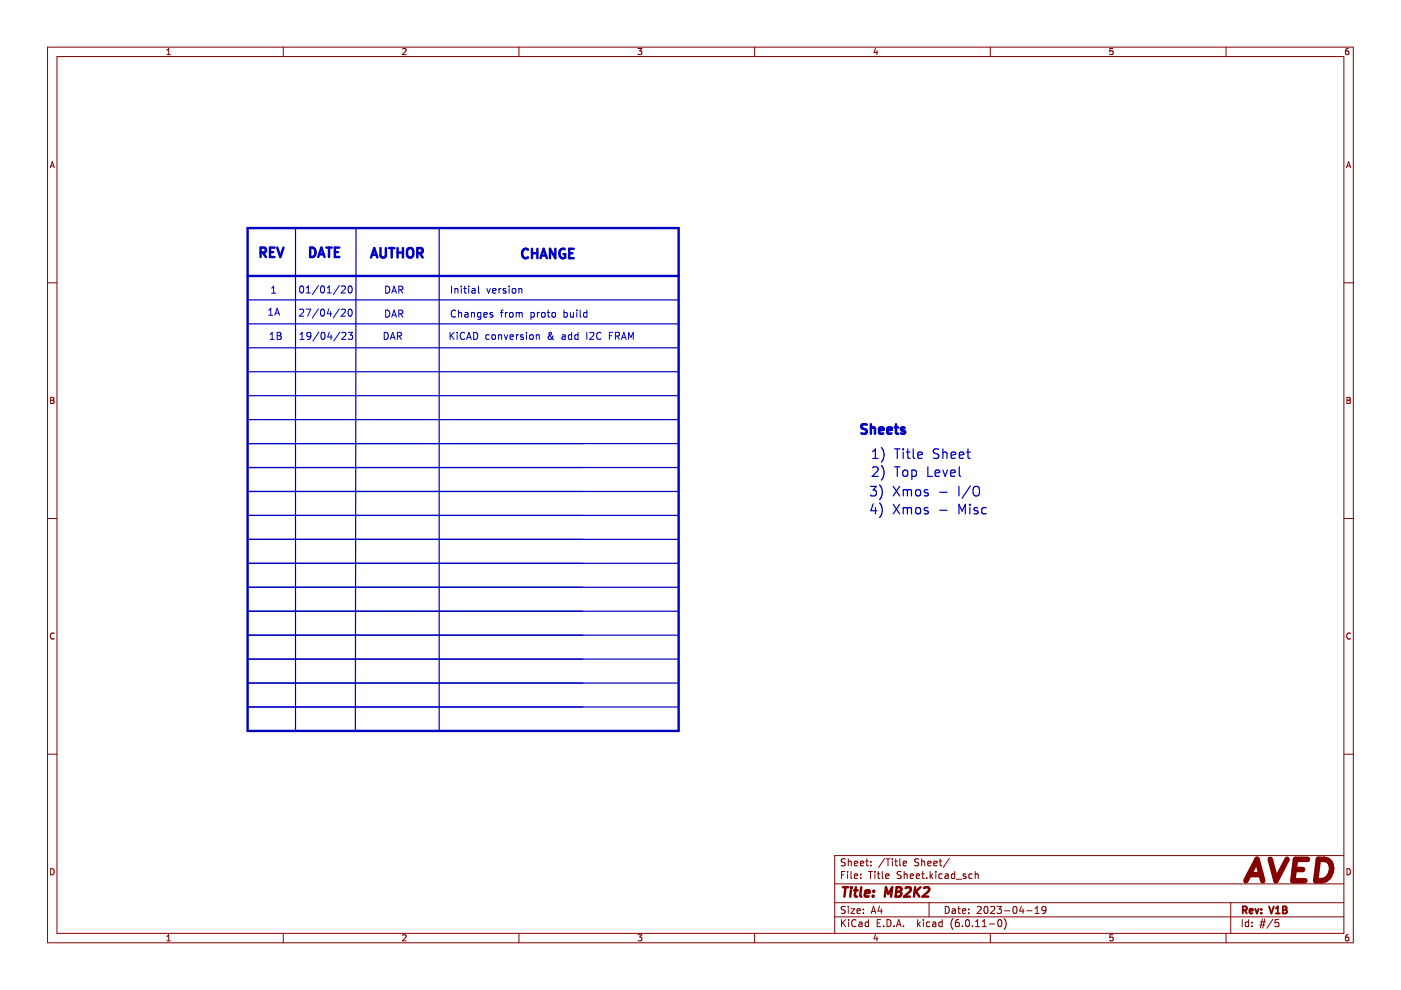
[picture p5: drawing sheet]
<svg xmlns="http://www.w3.org/2000/svg" width="297mm" height="210mm" viewBox="0 0 297 210" stroke-linecap="round" stroke-linejoin="round" font-family="sans-serif">
<path d="M.1 0h297v209.9h-297z" fill-rule="evenodd" fill="#fff" stroke="#fff" stroke-width=".21"/>
<g fill="none" stroke="#840000" stroke-width=".21">
<path d="M10.1 10h276.8v189.9h-276.8zM12.1 12h272.8v185.9h-272.8zM35.4 11.6h.7M35.4 10.7l.4-.4v1.3M60.1 10v2M85.4 10.4l.5-.1 .2 .4-.8 .9h.8M110 10v2M135.3 10.3h.8l-.5 .5 .4 .1v.6l-.2 .1-.5-.1M160 10v2M185.6 10.2l-.3 .9h.8M185.9 10.7v.9M210 10v2"/>
<path d="M236 10.3h-.7v.6l.6-.1 .1 .7-.2 .1-.5-.1M259.9 10v2M285.9 10.3h-.4l-.2 .3v.7l.2 .3 .4-.1v-.7h-.4l-.2 .2M10.6 35.6l.5-1.3 .4 1.3M10.8 35.2h.6M285.5 35.6l.4-1.3 .5 1.3M285.6 35.2h.6M10.1 60h2M284.9 60h2M10.7 84.2h.5l.2 .3-.2 .4 .2 .1 .1 .3-.3 .2h-.5zM10.7 84.9h.5M285.6 84.2h.4l.3 .3-.3 .4 .3 .1v.3l-.2 .2h-.5z"/>
<path d="M285.6 84.9h.4M10.1 109.9h2M284.9 109.9h2M11.5 134.3a.58 .58 0 0 0-.8 .6 .58 .58 0 0 0 .8 .5M286.3 134.3a.58 .58 0 0 0-.8 .6 .58 .58 0 0 0 .8 .5M10.1 159.9h2M284.9 159.9h2M10.7 184.2a.66 .66 0 0 1 .8 .6 .66 .66 0 0 1-.8 .7zM35.4 198.6l.4-.4v1.3M35.4 199.5h.7M60.1 197.9v2M85.4 198.3l.5-.1 .2 .4-.8 .9h.8"/>
<path d="M110 197.9v2M135.3 198.2h.8l-.5 .5 .4 .1v.6l-.2 .1-.5-.1M160 197.9v2M177 194.4h107.9M177 191.4h107.9M177 187.4h107.9M178.4 195v1.5M178.4 185.5h.5M178.6 195.6l.7 .9M179.1 184.8h-.7v1.5M179.2 192.2h-.6l-.2 .1v.4l.7 .3 .1 .4-.3 .3-.5-.1M179.2 182.2l-.6-.1-.2 .1v.5l.7 .2 .1 .4-.3 .3-.5-.1"/>
<path d="M179.3 195l-.9 .8M179.7 184.8v.1M179.7 185.3v1M179.9 182.1v1.5M179.9 192.2v.1M179.9 192.7v1M179.9 182.7l.2-.1 .3 .1 .1 .9M179.9 195v.1M179.9 195.5v1M180.4 192.7h.8l-.8 1h.8M180.4 184.8v1.3l.2 .2M181.1 185.8l.7-.2v-.2l-.5-.1-.2 .2 .1 .7h.6"/>
<path d="M181.1 183.1l.7-.2v-.2l-.5-.1-.2 .2 .1 .7h.6M181.5 195.1a.71 .71 0 0 0-1 .5 .71 .71 0 0 0 .7 .9l.3-.2M181.7 193.2l.7-.2-.1-.3h-.4l-.2 .2 .1 .7h.5M182.1 195.5h.6l.1 1M182.4 183.1l.7-.2v-.2l-.5-.1-.2 .2 .1 .7h.6M182.5 186.1v.2M182.5 185.4v.1M182.8 195.8l-.5 .1-.2 .2 .2 .4 .5-.1M183.1 192.7v.2M183.1 193.5v.2M183.6 182.6h.5M183.8 182.1v1.3l.3 .2"/>
<path d="M184.1 195.5h-.4l-.3 .3 .2 .6h.5M184.1 195v1.5M184.1 184.8h.9M184.6 184.8v1.5M184.6 183.4v.2M184.6 182.7v.1M184.7 193.7l.5-1.5 .5 1.5M184.8 193.2h.8M185.5 184.8v.1M185.5 185.3v1M185.6 198.1l-.3 .9h.8M185.9 198.6v.9"/>
<path d="M186 195.7h.5M186 185.3h.6M186.2 184.8v1.3l.4 .2M186.5 192.1l-.4 1.1h1M186.7 195h-.7v1.5h.7M186.8 192.7v1M187.1 184.8v1.3l.2 .2M187.3 196.3v.2M187.6 182l-1.3 1.9M187.8 185.8l.7-.2-.1-.2-.4-.1-.2 .2v.7h.6M187.8 182.1h.9M188.1 195a.76 .76 0 0 1 .8 .7 .76 .76 0 0 1-.8 .8z"/>
<path d="M188.3 182.1v1.5M189.2 182.1v.1M189.2 182.6v1M189.6 196.3v.2M189.7 182.6h.6M189.9 182.1v1.3l.4 .2M190.1 196.5l.5-1.5 .5 1.5M190.2 196h.7M190.8 182.1v1.3l.2 .2M191.1 184.9l-.6-.1-.2 .1v.5l.6 .2 .2 .4-.3 .3-.6-.1M191.5 183.1l.7-.2-.1-.2-.4-.1-.2 .2 .1 .7h.5M191.6 196.3v.2"/>
<path d="M191.7 185.4l.2-.1 .4 .1v.9M191.7 184.8v1.5M193 185.8l.7-.2-.1-.2-.4-.1-.2 .2 .1 .7h.5M194.3 185.8l.7-.2-.1-.2-.4-.1-.2 .2v.7h.6M194.6 195v1.5M194.7 195.9l.4 .6M194.8 182.2l-.6-.1-.2 .1v.5l.6 .2 .2 .4-.3 .3-.6-.1M195.1 195.5l-.5 .5M195.4 185.3h.6M195.4 182.7l.2-.1 .4 .1 .1 .9M195.4 182.1v1.5M195.6 184.8v1.3l.4 .2"/>
<path d="M195.8 195v.1M195.8 195.5v1M196.5 186.1v.2M196.7 183.1l.7-.2-.1-.2-.4-.1-.2 .2 .1 .7h.5M197 191.4v3M197.1 195.5h-.4l-.3 .3 .2 .6h.5M197.2 184.8v1.5M197.3 185.7l.5 .6M197.8 195.5h.5l.1 1M197.8 185.3l-.6 .6M198 183.1l.7-.2-.1-.2-.4-.1-.2 .2 .1 .7h.5M198.4 195.8l-.5 .1-.2 .2 .2 .4 .5-.1"/>
<path d="M198.4 184.8v.1M198.4 185.3v1M199.1 182.6h.6M199.3 182.1v1.3l.4 .2M199.8 195.5h-.5l-.2 .3 .1 .6h.6M199.8 195v1.5M199.8 185.4l-.5-.1-.2 .3 .1 .6h.6M200.4 192.2a.76 .76 0 0 1 .9 .7 .76 .76 0 0 1-.9 .8zM200.4 185.4h.6l.1 .9M201.1 185.6l-.5 .1-.3 .2 .3 .4 .5-.1M201.3 182l-1.3 1.9M201.9 192.7h.6l.1 1"/>
<path d="M202.1 194.8a1.72 1.72 0 0 0 0 2.2M202.4 185.4l-.4-.1-.3 .3 .1 .6h.6M202.4 184.8v1.5M202.6 193l-.5 .1-.3 .2 .3 .4 .5-.1M202.8 186.4h1.1M203.1 192.7h.5M203.3 192.2v1.3l.3 .2M203.3 195h-.5a1.01 1.01 0 0 0 0 1.5l.5-.2 .1-.5-.3-.3-.4 .1-.1 .2M204.1 193.2l.7-.2-.1-.3h-.4l-.2 .2v.7h.6M204.1 196.3v.2M204.8 185.4l-.4-.1-.2 .2 .1 .2 .5 .2v.3h-.6M204.8 195.1l.3-.1a.8 .8 0 0 1 .5 .7 .8 .8 0 0 1-.5 .8l-.4-.6z"/>
<path d="M205.4 193.5v.2M205.4 192.7v.2M206.1 185.4l-.4-.1-.3 .3 .2 .6h.5M206.2 196.3v.2M206.8 185.4l.2-.1 .3 .1 .1 .9M206.8 184.8v1.5M206.8 196.5h.9M206.8 195.4l.5-.4v1.5M207.2 192.3l.6-.1 .2 .4-.9 1.1h.9M208.3 196.5h.8M208.3 195.4l.4-.4v1.5M208.8 192.3l.2-.1a.8 .8 0 0 1 .5 .7 .8 .8 0 0 1-.5 .8l-.4-.6z"/>
<path d="M209.8 195.9h1.1M210 197.9v2M210 192.3l.6-.1 .3 .4-.9 1.1h.9M211.4 192.2h.9l-.5 .5 .5 .2v.6l-.3 .2-.6-.2M211.7 195.1l.2-.1a.8 .8 0 0 1 .5 .7 .8 .8 0 0 1-.5 .8l-.4-.6zM212.9 194.8a1.72 1.72 0 0 1 0 2.2M213 193.1h1.1M214.9 192.3l.2-.1a.8 .8 0 0 1 .5 .7 .8 .8 0 0 1-.5 .8l-.3-.6zM216.5 192.1l-.3 1.1h.9M216.9 192.7v1M217.7 193.1h1.1M219.5 193.7h.8"/>
<path d="M219.5 192.6l.4-.4v1.5M221.8 192.8l-.3 .3-.5-.1-.1-.2v-.3l.3-.3h.3l.3 .3a1 1 0 0 1-.5 1.2h-.3M236 198.2h-.7v.6l.6-.1 .1 .7-.2 .1-.5-.1M259.9 197.9v2M260.9 191.4v6.5M263.4 195v1.5M264.7 195.5h-.4l-.3 .3 .2 .6h.5M264.7 195v1.5M265.4 196.3v.2M265.4 195.5v.2M267.1 196.1h1.1M267.2 195.5h1.1"/>
<path d="M267.7 194.8l-.5 2M268.2 194.8l-.5 2M269.9 194.9l-1.3 1.9M271.1 195h-.7l-.1 .7 .2-.2 .5 .1 .2 .2-.1 .5-.2 .2-.6-.2M284.9 181.4h-107.9v16.5M285.6 184.2a.66 .66 0 0 1 .7 .6 .66 .66 0 0 1-.7 .7zM285.9 198.2h-.4l-.2 .3v.7l.2 .3 .4-.1v-.7h-.4l-.2 .2"/>
</g>
<path d="M263.5 193l.7-.1 .2-.2-.1-.4-.8-.1v1.5M263.9 193l.5 .7M264.9 193.2l.7-.2v-.3h-.5l-.2 .2 .1 .7h.6M266.1 192.7l.4 1 .3-1M267.4 193.5v.2M267.4 192.7v.2M269.1 192.2l.5 1.5 .5-1.5M270.5 193.7h.8M270.5 192.6l.4-.4v1.5M272 192.2h.5l.3 .3-.3 .4 .3 .1v.4l-.2 .3h-.6zM272 192.9h.5" fill="none" stroke="#840000" stroke-width=".39"/>
<g fill="none" stroke="#840000" stroke-width=".52">
<path d="M178.7 188.1h1.1M179.3 188.1l-.3 2M180.4 188.8l-.1 1.3M180.5 188.1v.2M181.1 188.8h.8M181.5 188.1l-.3 1.7 .1 .2 .4 .1M182.6 188.1l-.2 1.7 .2 .3M183.4 189.4l1-.2-.1-.3-.5-.1-.4 .3v.9h.8M185.1 189.9v.2M185.3 188.9l-.1 .2M187.6 190.1l.2-2 .5 1.4 .9-1.4-.3 2M190 189.1h.7"/>
<path d="M190.1 188.1h.7l.3 .2v.4l-.4 .4 .2 .1a.58 .58 0 0 1-.3 .9h-.7zM192 188.3l.3-.2h.5l.3 .2v.4l-.1 .3-1.3 1.1h1.2M194 188.1l-.2 2M194.2 189l.7 1.1M195.2 188.1l-1.3 1.1M195.9 188.3l.3-.2h.5l.3 .2v.4l-.1 .3-1.3 1.1h1.2"/>
</g>
<path d="M264.2 186.7l2.3-4.5 1.2 4.5M264.8 185.4h2.6M269.3 182.2l1.2 4.5 2.4-4.5M274.4 184.4h1.8M277.2 182.2h-2.5l-.6 4.5h2.6M279.5 182.2h1.3a2.1 2.1 0 0 1 1.1 3.5 2.5 2.5 0 0 1-2.9 1z" fill="none" stroke="#840000" stroke-width="1.2"/>
<g fill="none" stroke="#0000c2" stroke-width=".25">
<path d="M62.7 48.4v106.6M75.5 48.3l-.2 106.7M93.1 48.4v106.6M52.5 78.8h91.4M52.5 63.6h91.4M52.5 73.7h91.4M52.5 68.7h91.4M52.5 94.1h91.4M52.5 89h91.4M52.5 83.9h91.4M52.5 99.1h91.4M185 99.2l.3-.2 .7 .1a.55 .55 0 0 1 .1 .8l-1.2 1.1h1.3"/>
<path d="M185 95.8l.6-.6v2M185 97.2h1.2M186.9 98.7a2.33 2.33 0 0 1 0 3.1M186.9 94.9a2.33 2.33 0 0 1 0 3.1M189.7 99h1.1M189.7 95.2h1.1M190.2 95.2v2M190.2 99v2M191.5 99.9a.55 .55 0 0 1 .5-.3 .55 .55 0 0 1 .5 .4v.6a.55 .55 0 0 1-.6 .4 .55 .55 0 0 1-.5-.4zM191.5 95.2v.2M191.5 95.8v1.4M192.2 95.8h.7"/>
<path d="M192.5 95.2v1.7l.1 .2 .3 .1M193.3 99.8l.6-.1 .4 .3v.6l-.2 .3h-.8M193.3 99.7v2M193.6 95.2v1.7l.3 .3M194.6 96.5l1-.2-.1-.4-.6-.1-.3 .3 .1 1h.8M196.7 99v2h1M199 95.3l-.7-.1-.3 .2v.5l.8 .4 .2 .5-.3 .4-.8-.1M199.9 99.7l.5 1.3 .5-1.3M199.9 96a.5 .5 0 0 1 .9 .1v1.1M199.9 95.2v2M201.7 96.5l.9-.2-.1-.4-.6-.1-.2 .3v1h.8M203.4 99v1.7l.3 .3"/>
<path d="M203.4 96.5l1-.2-.1-.4-.6-.1-.3 .3 .1 1h.8M204.9 95.8h.8M205.2 95.2v1.7l.1 .2 .4 .1M52.5 114.4h91.4M52.5 119.4h91.4M52.5 109.3h91.4M52.5 104.2h91.4M184.6 103.1h1.2l-.7 .8a.55 .55 0 0 1 .7 .4v.5l-.2 .3-.8 .1-.2-.2M185.1 106.8l-.5 1.5h1.3M185.6 107.6v1.4M186.5 106.6a2.33 2.33 0 0 1 0 3.1M186.5 102.8a2.33 2.33 0 0 1 0 3.1"/>
<path d="M189.4 106.9l1.3 2.1M189.4 103.1l1.3 2.1M190.7 106.9l-1.3 2.1M190.7 103.1l-1.3 2.1M191.5 103.8v1.4M191.5 107.6v1.4M191.5 107.8a.5 .5 0 0 1 .9 .1M191.5 104a.5 .5 0 0 1 .9 .1M192.4 107.9l.3-.3 .5 .1 .1 1.3M192.4 104.1v1.1M192.4 107.9v1.1M192.4 104.1l.3-.3 .5 .1 .1 1.3"/>
<path d="M194.2 107.8a.55 .55 0 0 1 .6-.2 .55 .55 0 0 1 .4 .4v.6a.55 .55 0 0 1-.5 .4 .55 .55 0 0 1-.6-.4zM194.2 104a.55 .55 0 0 1 .6-.2 .55 .55 0 0 1 .4 .4v.6a.55 .55 0 0 1-.5 .4 .55 .55 0 0 1-.6-.4zM196.7 107.7l-.4-.1-.3 .3 .1 .3 .6 .2v.5h-.7M196.7 103.9l-.4-.1-.3 .3 .1 .3 .6 .2v.5h-.7M198.3 100.3l.9-.2-.1-.3-.5-.1-.3 .2 .1 1h.7M199.3 108.2h1.5M199.3 104.4h1.5M201.6 100.3l.9-.2-.1-.3-.6-.1-.2 .2 .1 1h.7M203.3 103.1v2.1M203.3 109v-2.1l.7 1.5 .7-1.5v2.1M205.6 106.9v.2M205.6 107.6v1.4"/>
<path d="M205.7 103l-1.7 2.6M206.4 103.4a.68 .68 0 0 1 .8-.3 .68 .68 0 0 1 .5 .7v.7a.68 .68 0 0 1-.7 .7 .68 .68 0 0 1-.7-.7zM207.3 107.7l-.5-.1-.3 .3 .1 .3 .7 .2v.5h-.8M209.1 107.7l-.6-.1-.4 .4v.6l.2 .3h.8M52.5 139.7h91.4M52.5 124.5h91.4M52.5 134.7h91.4M52.5 129.6h91.4M52.5 144.8h91.4M52.5 149.9h91.4"/>
</g>
<path d="M52.5 48.4h91.4v106.6h-91.4zM52.5 58.5h91.4" fill="none" stroke="#0000c2" stroke-width=".51"/>
<g fill="none" stroke="#0000c2" stroke-width=".21">
<path d="M57 66.8h.8M57 65.8l.4-.5v1.5M57.3 72h.8M57.3 70.9l.4-.4v1.5M57.6 62.2h.8M57.6 61.1l.4-.4v1.5M58.3 66.8l.5-1.5 .5 1.5M58.4 66.4h.7M58.8 70.5h.5l.3 .3-.3 .4 .3 .1v.4l-.2 .3h-.6zM58.8 71.2h.5M63.5 65.7l.6-.2 .3 .5-.9 1h.9M63.6 72h.9"/>
<path d="M63.6 70.9l.5-.4v1.5M63.7 60.8l.2-.2a.8 .8 0 0 1 .5 .8 .8 .8 0 0 1-.5 .7l-.4-.6zM64.9 65.5h1l-.7 1.5M65 62.1h.8M65 61l.4-.4v1.5M65.9 71.1l-.3 .3-.4-.1-.1-.2v-.3l.2-.3h.3l.3 .3a1 1 0 0 1-.4 1.2h-.3M67.5 65.5l-1.3 1.9M67.5 60.5l-1.3 2M67.6 70.4l-1.3 1.9M68.1 65.7l.2-.2a.8 .8 0 0 1 .5 .8 .8 .8 0 0 1-.5 .7l-.3-.5zM68.1 60.8l.2-.2a.8 .8 0 0 1 .5 .8 .8 .8 0 0 1-.5 .7l-.3-.6zM68.2 70.6l.2-.1a.8 .8 0 0 1 .5 .7 .8 .8 0 0 1-.5 .8l-.3-.6z"/>
<path d="M69.4 61l.4-.4v1.5M69.4 62.1h.8M69.7 65.5l-.3 1h.9M69.8 70.4l-.3 1.1h.9M70.1 66v1M70.2 71v1M71.9 65.5l-1.2 1.9M71.9 60.5l-1.2 2M72.1 70.4l-1.3 1.9M72.4 65.7l.5-.2 .3 .5-.9 1h.9M72.4 60.8l.5-.2 .3 .4-.9 1.1h.9M72.5 70.6l.6-.1 .2 .4-.9 1.1h.9"/>
<path d="M73.8 70.5h1l-.5 .5 .4 .2v.6l-.2 .2-.7-.2M73.9 65.7l.3-.2a.8 .8 0 0 1 .5 .8 .8 .8 0 0 1-.5 .7l-.4-.5zM73.9 60.8l.3-.2a.8 .8 0 0 1 .5 .8 .8 .8 0 0 1-.5 .7l-.4-.6zM81.5 70.5a.76 .76 0 0 1 .8 .7 .76 .76 0 0 1-.8 .8zM81.8 60.7a.76 .76 0 0 1 .8 .7 .76 .76 0 0 1-.8 .8zM81.8 65.7a.76 .76 0 0 1 .8 .8 .76 .76 0 0 1-.8 .7zM82.8 72l.5-1.5 .5 1.5M82.9 71.5h.7M83.1 67.2l.5-1.5 .5 1.5M83.1 62.2l.5-1.5 .5 1.5M83.2 66.8h.7M83.2 61.7h.7"/>
<path d="M84.3 71.3l.7-.1 .1-.2-.1-.4-.7-.1v1.5M84.6 66.5h.7l.1-.3-.1-.3-.7-.2v1.5M84.6 61.5l.7-.1 .1-.2-.1-.4-.7-.1v1.5M84.6 71.3l.5 .7M84.9 66.5l.5 .7M84.9 61.5l.5 .7M95.4 70.5v1.5M95.6 71.1l.7 .9M95.7 60.7v1.5M96.3 70.5l-.9 .8M96.4 61.2v1M96.4 61.3l.3-.1h.3l.1 1"/>
<path d="M96.6 65.9a.71 .71 0 0 0-1 .5 .71 .71 0 0 0 .7 .8l.3-.1M96.9 70.5v.1M96.9 71v1M97.2 65.7v1.5M97.2 66.4l.2-.2 .4 .1 .1 .9M97.8 60.7v.1M97.8 61.2v1M98.3 61.2h.6M98.5 70.6a.71 .71 0 0 0-1 .5 .71 .71 0 0 0 .7 .9l.3-.2M98.5 60.7v1.3l.4 .2M98.6 66.3h.6v.9M98.9 72l.5-1.5 .5 1.5"/>
<path d="M99.1 71.5h.7M99.2 66.6l-.5 .1-.2 .2 .2 .3h.5M99.4 60.7v.1M99.4 61.2v1M99.9 66.4l.3-.2 .3 .1 .1 .9M99.9 66.2v1M100.1 61.2h.6v1M100.4 70.5a.76 .76 0 0 1 .9 .7 .76 .76 0 0 1-.9 .8zM100.7 61.5l-.5 .1-.2 .2 .2 .4 .5-.1M101.4 60.7v1.3l.3 .2M101.9 66.3l-.4-.1-.3 .3 .2 .7h.5M101.9 66.2v1.3l-.2 .2h-.4"/>
<path d="M102.6 66.7l.7-.1-.1-.3-.4-.1-.2 .3 .1 .7h.5M103.2 61.2l.4 1 .3-1M103.7 71h-.4l-.3 .3 .1 .6h.6M104.4 71.1l.2-.1 .4 .1 .1 .6-.2 .2-.3 .1-.2-.2zM104.4 66.3l-.3-.1-.2 .3v.2l.5 .1v.4h-.5M104.4 61.7l.8-.2-.1-.3h-.4l-.3 .2 .1 .7h.6M105.7 71.1l.2-.1h.4l.1 1M105.7 71v1M105.8 61.2v1M106.1 66.2h.6M106.2 61.2l-.4 .3M106.7 65.7l-.4 .3v1.2"/>
<path d="M106.9 71l.4 1 .3-1M107.2 66.2v1M107.2 61.2h-.3l-.2 .2v.2l.5 .1v.4h-.5M107.6 66.2l-.4 .3M107.9 60.7v.1M107.9 61.2v1M108.1 66.4l.2-.2 .4 .2 .1 .6-.1 .2h-.4l-.2-.1zM108.1 71.5l.8-.2-.1-.3h-.4l-.3 .2 .1 .7h.6M108.7 61.3l.2-.1 .4 .1 .1 .6-.2 .2-.3 .1-.2-.2zM109.4 66.4l.5-.2 .2 .3M109.4 66.2v1M109.5 71v1"/>
<path d="M109.9 71l-.4 .3M110 61.3l.2-.1h.4l.1 1M110 61.2v1M110.1 66.5l.2-.3 .4 .1v.9M110.1 66.5v.7M110.9 71h-.3l-.2 .2v.2l.5 .1v.4h-.5M111.6 70.5v.1M111.6 71v1M112.3 71.1l.3-.1 .4 .1 .1 .6-.2 .2-.3 .1-.3-.2zM112.6 66.3l.4-.1 .3 .3-.1 .7h-.6M112.6 66.2v1.5M113.7 71.1l.2-.1h.4v1"/>
<path d="M113.7 71v1M113.9 66.2v1M114.4 66.2l-.5 .3M114.9 66.4l.2-.2 .4 .2 .1 .6-.2 .2h-.3l-.2-.1zM116 66.2h.6M116.2 65.7v1.3l.4 .2M117.1 66.4l.2-.2 .4 .2 .1 .6-.1 .2h-.4l-.2-.1zM117.2 71.2l-.3 .6a.41 .41 0 0 1-.6 .1 .41 .41 0 0 1 0-.6l.6-.5-.2-.3h-.2a1.43 1.43 0 0 0 .9 1.5M119.2 71h.6v1M119.6 66.3l.4-.1 .3 .3-.2 .7h-.5M119.6 65.7v1.5M119.8 71.3l-.5 .1-.2 .2 .2 .4 .5-.1"/>
<path d="M120.9 66.2l.1 1h.4l.2-.1M121.2 71h-.4l-.3 .3 .1 .6h.6M121.2 70.5v1.5M121.6 66.2v1M122.3 65.7v.2M122.3 66.2v1M122.6 71h-.5l-.3 .3 .2 .6h.6M122.6 70.5v1.5M123 65.7v1.3l.2 .2M124.4 70.5v1.5M124.4 66.3l-.4-.1-.3 .3 .2 .7h.5M124.4 65.7v1.5"/>
<path d="M125.1 70.6l.5-.1 .3 .4-.9 1.1h.9M127.4 70.6a.71 .71 0 0 0-1 .5 .71 .71 0 0 0 .7 .9l.3-.2M129.2 71.2h.5M129.9 70.5h-.7v1.5M130.5 71.3l.7-.1 .1-.2v-.4l-.8-.1v1.5M130.8 71.3l.5 .7M131.8 72l.5-1.5 .5 1.5M131.9 71.5h.7M133.3 72v-1.5l.5 1 .5-1v1.5"/>
</g>
<g fill="none" stroke="#0000c2" stroke-width=".52">
<path d="M55.3 53.5h.7a.54 .54 0 0 0 .4-.5 .54 .54 0 0 0-.4-.5h-.7v2M55.7 53.5l.7 1M57.2 53.4h.7M58.2 52.5h-1v2h1M58.8 52.5l.6 2 .7-2M65.8 52.5a1.01 1.01 0 0 1 1.1 1 1.01 1.01 0 0 1-1.1 1zM67.5 54.5l.6-2 .7 2M67.7 53.9h.9M69.2 52.5h1.1M69.8 52.5v2M71 53.4h.7M71.9 52.5h-.9v2h.9"/>
<path d="M78.7 54.6l.6-2 .7 2M78.9 54h.9M80.7 52.6v1.6l.4 .4 .5-.1 .2-.3v-1.6M82.5 52.6h1.1M83.1 52.6v2M84.3 52.6v2M84.3 53.5h1.1M85.4 52.6v2M86.4 52.9a.67 .67 0 0 1 .8-.3 .67 .67 0 0 1 .4 .7v.6a.67 .67 0 0 1-.6 .7 .67 .67 0 0 1-.7-.7zM88.5 53.6l.9-.1 .2-.2-.1-.5-.3-.2h-.7v2M89 53.6l.6 1M111.9 52.9a.8 .8 0 0 0-1 0 .8 .8 0 0 0-.2 1 .75 .75 0 0 0 .4 .8 .75 .75 0 0 0 .8-.1"/>
<path d="M112.8 52.8v1.9M112.8 53.7h1.1M113.9 52.8v1.9M114.6 54.7l.7-1.9 .6 1.9M114.8 54.2h.9M117.7 52.8v1.9l-1.1-1.9v1.9M119.7 52.8a.98 .98 0 0 0-1.2 .8 .98 .98 0 0 0 .8 1.1l.5-.1v-.7h-.3M120.7 53.7h.7M121.6 52.8h-.9v1.9h.9"/>
</g>
<path d="M183.8 90l-.8-.1-.3 .2v.6l.9 .4 .2 .5-.4 .4-.8-.1M184.6 90.8a.5 .5 0 0 1 .9 .1v1.1M184.6 89.9v2.1M186.4 91.3l1-.2-.1-.4-.6-.1-.3 .3 .1 1h.8M188.1 91.3l1-.2-.1-.4-.6-.1-.3 .3 .1 1h.8M189.7 90.6h.7M190 89.9v1.8l.1 .2 .3 .1M191.8 90.7l-.5-.1-.3 .3 .1 .3 .7 .2v.5h-.8" fill="none" stroke="#0000c2" stroke-width=".53"/>
</svg>
